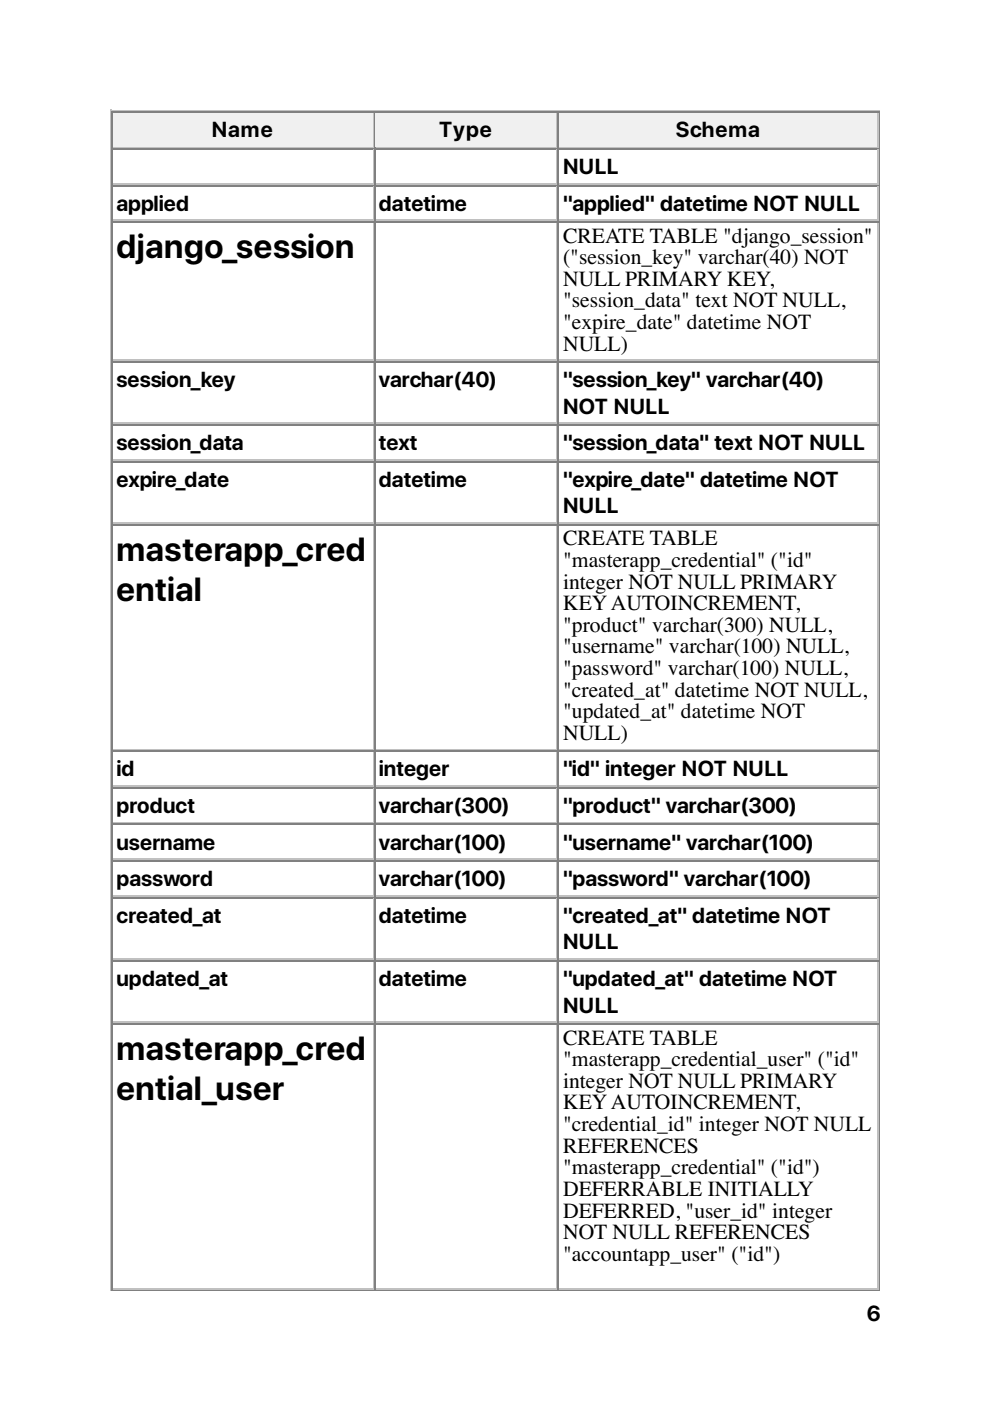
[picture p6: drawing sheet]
<svg xmlns="http://www.w3.org/2000/svg" width="210mm" height="297mm" viewBox="0 0 210 297" stroke-linecap="round" stroke-linejoin="round" font-family="sans-serif">
<defs><g id="words">
<g font-size="7.1">
<text x="24.7" y="54.8">django_session</text>
<text x="24.7" y="119">masterapp_cred</text>
<text x="24.7" y="127.5">ential</text>
<text x="24.7" y="224.8">masterapp_cred</text>
<text x="24.7" y="233.3">ential_user</text>
</g>
<g font-size="4.6">
<text x="44.9" y="29.1">Name</text>
<text x="93.1" y="29.1">Type</text>
<text x="143.3" y="29.1">Schema</text>
<text x="119.4" y="36.9">NULL</text>
<text x="24.7" y="44.6">applied</text>
<text x="80.3" y="44.6">datetime</text>
<text x="119.4" y="44.6">&quot;applied&quot; datetime NOT NULL</text>
<text x="119.4" y="51.4">CREATE TABLE &quot;django_session&quot;</text>
<text x="119.4" y="56">(&quot;session_key&quot; varchar(40) NOT</text>
<text x="119.4" y="60.6">NULL PRIMARY KEY,</text>
<text x="119.4" y="65.2">&quot;session_data&quot; text NOT NULL,</text>
<text x="119.4" y="69.8">&quot;expire_date&quot; datetime NOT</text>
<text x="119.4" y="74.3">NULL)</text>
<text x="24.7" y="82">session_key</text>
<text x="80.3" y="82">varchar(40)</text>
<text x="119.4" y="82">&quot;session_key&quot; varchar(40)</text>
<text x="119.4" y="87.7">NOT NULL</text>
<text x="24.7" y="95.4">session_data</text>
<text x="80.3" y="95.4">text</text>
<text x="119.4" y="95.4">&quot;session_data&quot; text NOT NULL</text>
<text x="24.7" y="103.2">expire_date</text>
<text x="80.3" y="103.2">datetime</text>
<text x="119.4" y="103.2">&quot;expire_date&quot; datetime NOT</text>
<text x="119.4" y="108.9">NULL</text>
<text x="119.4" y="115.6">CREATE TABLE</text>
<text x="119.4" y="120.2">&quot;masterapp_credential&quot; (&quot;id&quot;</text>
<text x="119.4" y="124.8">integer NOT NULL PRIMARY</text>
<text x="119.4" y="129.4">KEYAUTOINCREMENT,</text>
<text x="119.4" y="134">&quot;product&quot; varchar(300) NULL,</text>
<text x="119.4" y="138.6">&quot;username&quot; varchar(100) NULL,</text>
<text x="119.4" y="143.1">&quot;password&quot; varchar(100) NULL,</text>
<text x="119.4" y="147.7">&quot;created_at&quot; datetime NOT NULL,</text>
<text x="119.4" y="152.3">&quot;updated_at&quot; datetime NOT</text>
<text x="119.4" y="156.9">NULL)</text>
<text x="24.7" y="164.6">id</text>
<text x="80.3" y="164.6">integer</text>
<text x="119.4" y="164.6">&quot;id&quot; integer NOT NULL</text>
<text x="24.7" y="172.4">product</text>
<text x="80.3" y="172.4">varchar(300)</text>
<text x="119.4" y="172.4">&quot;product&quot; varchar(300)</text>
<text x="24.7" y="180.1">username</text>
<text x="80.3" y="180.1">varchar(100)</text>
<text x="119.4" y="180.1">&quot;username&quot; varchar(100)</text>
<text x="24.7" y="187.9">password</text>
<text x="80.3" y="187.9">varchar(100)</text>
<text x="119.4" y="187.9">&quot;password&quot; varchar(100)</text>
<text x="24.7" y="195.6">created_at</text>
<text x="80.3" y="195.6">datetime</text>
<text x="119.4" y="195.6">&quot;created_at&quot; datetime NOT</text>
<text x="119.4" y="201.3">NULL</text>
<text x="24.7" y="209">updated_at</text>
<text x="80.3" y="209">datetime</text>
<text x="119.4" y="209">&quot;updated_at&quot; datetime NOT</text>
<text x="119.4" y="214.7">NULL</text>
<text x="119.4" y="221.5">CREATE TABLE</text>
<text x="119.4" y="226">&quot;masterapp_credential_user&quot; (&quot;id&quot;</text>
<text x="119.4" y="230.6">integer NOT NULL PRIMARY</text>
<text x="119.4" y="235.2">KEYAUTOINCREMENT,</text>
<text x="119.4" y="239.8">&quot;credential_id&quot; integer NOT NULL</text>
<text x="119.4" y="244.4">REFERENCES</text>
<text x="119.4" y="249">&quot;masterapp_credential&quot; (&quot;id&quot;)</text>
<text x="119.4" y="253.6">DEFERRABLE INITIALLY</text>
<text x="119.4" y="258.1">DEFERRED, &quot;user_id&quot; integer</text>
<text x="119.4" y="262.7">NOT NULL REFERENCES</text>
<text x="119.4" y="267.3">&quot;accountapp_user&quot; (&quot;id&quot;)</text>
<text x="183.8" y="280.1">6</text>
</g>
</g></defs>
<path d="M23.5 23.3v250.5M23.6 23.5h163M24 31.2h55.4M79.2 24v7" fill="none" stroke="#c0c0c0" stroke-width=".35"/>
<path d="M23.8 23.6v7.8M24 23.8h55.4M186.4 23.6v249.8M23.6 273.6h163" fill="none" stroke="#808080" stroke-width=".35"/>
<g fill="#f0f0f0">
<path d="M24 24h54.9v7h-54.9z"/>
<path d="M44.8 24.7h13.4v5.6h-13.4z"/>
</g>
<path d="M79.6 23.6v7.8M79.7 23.8h38.5" fill="none" stroke="#808080" stroke-width=".35"/>
<path d="M79.7 31.2h38.5M118 24v7" fill="none" stroke="#c0c0c0" stroke-width=".35"/>
<g fill="#f0f0f0">
<path d="M79.6 24h38.4v7h-38.4z"/>
<path d="M92.8 24.7h12v5.6h-12z"/>
</g>
<path d="M118.4 23.6v7.8M118.5 23.8h67.8" fill="none" stroke="#808080" stroke-width=".35"/>
<path d="M118.5 31.2h67.8M186.1 24v7" fill="none" stroke="#c0c0c0" stroke-width=".35"/>
<g fill="#f0f0f0">
<path d="M118.7 24h67.2v7h-67.2z"/>
<path d="M143.2 24.7h18.4v5.6h-18.4z"/>
</g>
<g fill="none" stroke="#808080" stroke-width=".35">
<path d="M23.8 31.4v242M24 31.6h55.4M24 39.3h55.4M79.6 31.4v242M79.7 31.6h38.5M79.7 39.3h38.5M118.4 31.4v242M118.5 31.6h67.8M118.5 39.3h67.8M24 47.1h55.4M79.7 47.1h38.5M118.5 47.1h67.8"/>
<path d="M24 76.7h55.4M79.7 76.7h38.5M118.5 76.7h67.8M24 90.1h55.4M24 97.9h55.4M79.7 90.1h38.5M79.7 97.9h38.5M118.5 90.1h67.8M118.5 97.9h67.8M24 111.3h55.4M79.7 111.3h38.5M118.5 111.3h67.8"/>
<path d="M24 159.3h55.4M79.7 159.3h38.5M118.5 159.3h67.8M24 167h55.4M24 174.8h55.4M79.7 167h38.5M79.7 174.8h38.5M118.5 167h67.8M118.5 174.8h67.8M24 182.6h55.4M24 190.3h55.4M79.7 182.6h38.5"/>
<path d="M79.7 190.3h38.5M118.5 182.6h67.8M118.5 190.3h67.8M24 203.7h55.4M24 217.1h55.4M79.7 203.7h38.5M79.7 217.1h38.5M118.5 203.7h67.8M118.5 217.1h67.8"/>
</g>
<g fill="none" stroke="#c0c0c0" stroke-width=".35">
<path d="M24 39h55.4M79.2 31.7v7.1M79.2 39.5v7.1M79.7 39h38.5M118 31.7v7.1M118 39.5v7.1M118.5 39h67.8M186.1 31.7v7.1M186.1 39.5v7.1M24 46.7h55.4M79.2 47.3v28.9M79.7 46.7h38.5"/>
<path d="M118 47.3v28.9M118.5 46.7h67.8M186.1 47.3v28.9M24 76.4h55.4M79.2 76.9v12.7M79.7 76.4h38.5M118 76.9v12.7M118.5 76.4h67.8M186.1 76.9v12.7M24 89.8h55.4M24 97.5h55.4M79.2 90.3v7.1"/>
<path d="M79.2 98.1v12.7M79.7 89.8h38.5M79.7 97.5h38.5M118 90.3v7.1M118 98.1v12.7M118.5 89.8h67.8M118.5 97.5h67.8M186.1 90.3v7.1M186.1 98.1v12.7M24 110.9h55.4M79.2 111.5v47.2M79.7 110.9h38.5"/>
<path d="M118 111.5v47.2M118.5 110.9h67.8M186.1 111.5v47.2M24 158.9h55.4M79.2 159.5v7M79.7 158.9h38.5M118 159.5v7M118.5 158.9h67.8M186.1 159.5v7M24 166.7h55.4M24 174.4h55.4M79.2 167.2v7.1"/>
<path d="M79.2 175v7M79.7 166.7h38.5M79.7 174.4h38.5M118 167.2v7.1M118 175v7M118.5 166.7h67.8M118.5 174.4h67.8M186.1 167.2v7.1M186.1 175v7M24 182.2h55.4M24 190h55.4M79.2 182.7v7.1"/>
<path d="M79.2 190.5v12.7M79.7 182.2h38.5M79.7 190h38.5M118 182.7v7.1M118 190.5v12.7M118.5 182.2h67.8M118.5 190h67.8M186.1 182.7v7.1M186.1 190.5v12.7M24 203.4h55.4M24 216.8h55.4M79.2 203.9v12.7"/>
<path d="M79.2 217.3v55.7M79.7 203.4h38.5M79.7 216.8h38.5M118 203.9v12.7M118 217.3v55.7M118.5 203.4h67.8M118.5 216.8h67.8M186.1 203.9v12.7M186.1 217.3v55.7M24 273.2h55.4M79.7 273.2h38.5M118.5 273.2h67.8"/>
</g>
<use href="#words"/>
</svg>
